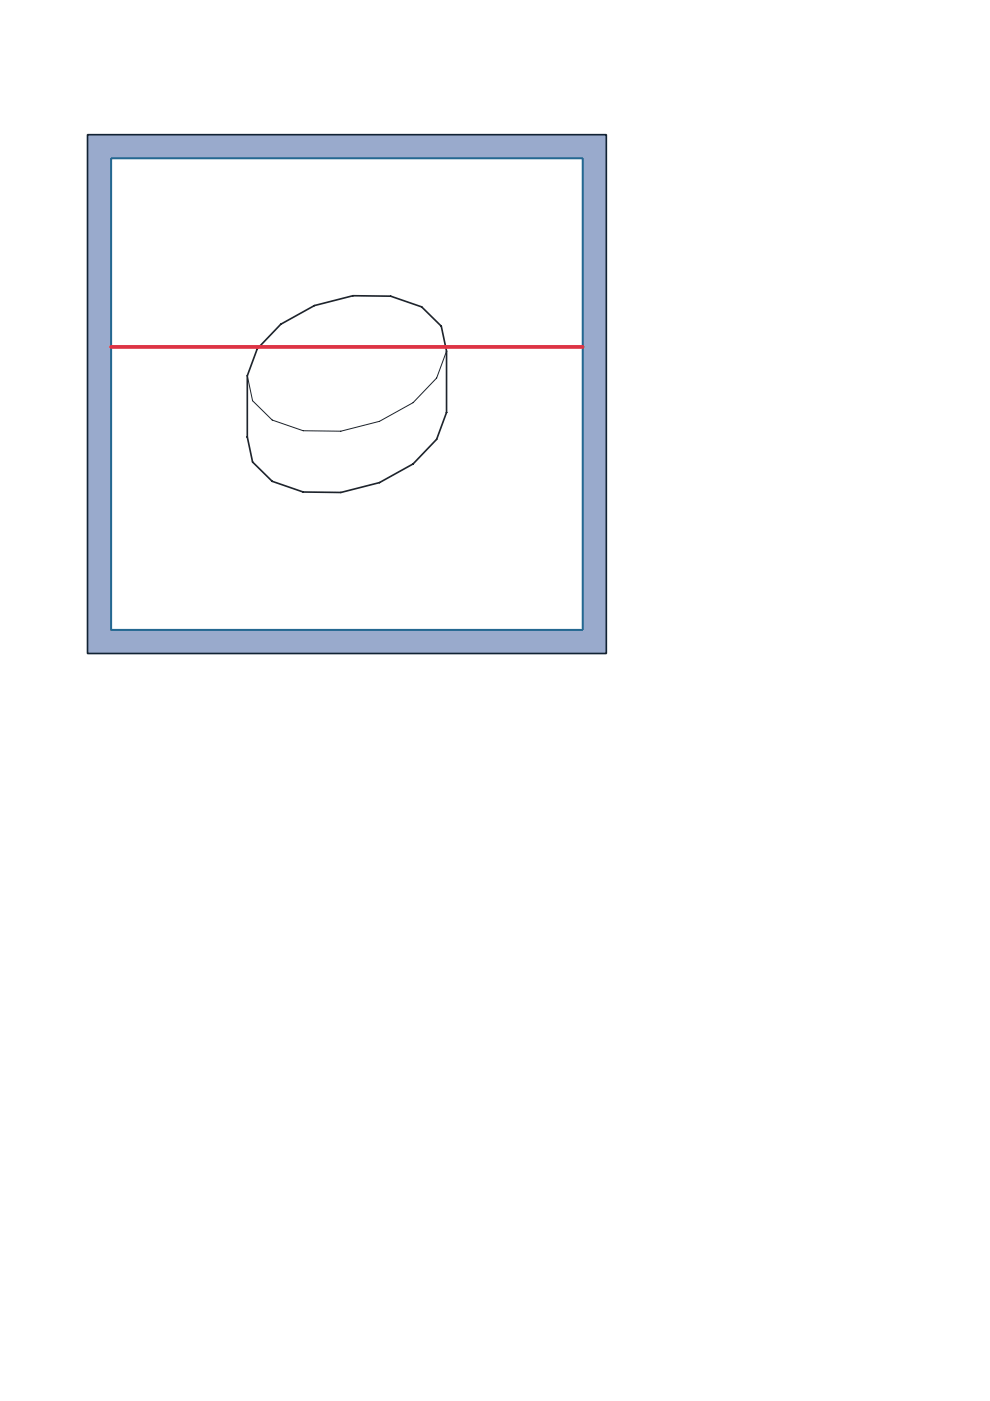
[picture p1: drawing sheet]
<svg xmlns="http://www.w3.org/2000/svg" width="210mm" height="297mm" viewBox="0 0 210 297" stroke-linecap="round" stroke-linejoin="round" font-family="sans-serif">
<path d="M18.6 28.6h110v110h-110z" fill="#9ac" stroke="#123" stroke-width=".35"/>
<path d="M23.6 33.6h100v100h-100z" fill="#fff"/>
<path d="M94.7 74.5l-2.1 5.7-5 5.2-7.1 3.9-8.2 2.1-8-.1-6.6-2.2-4.1-4.1-1.2-5.3" fill="none" stroke="#1e242c" stroke-width=".21"/>
<path d="M52.4 92.7h.1M94.7 87.4h.1M94.7 87.4l-2.1 5.7-5 5.3-7.1 3.9-8.2 2.1-8-.1-6.6-2.3-4.1-4-1.2-5.3M94.7 87.4v-12.9l-1.1-5.3-4.2-4.1-6.6-2.3-8-.1-8.1 2.1-7.2 3.9-5 5.3-2.1 5.7v13" fill="none" stroke="#1e242c" stroke-width=".35"/>
<path d="M23.6 33.6h100v100h-100z" fill="none" stroke="#246891" stroke-width=".43"/>
<path d="M23.6 73.6h100" fill="none" stroke="#d34" stroke-width=".8"/>
</svg>
